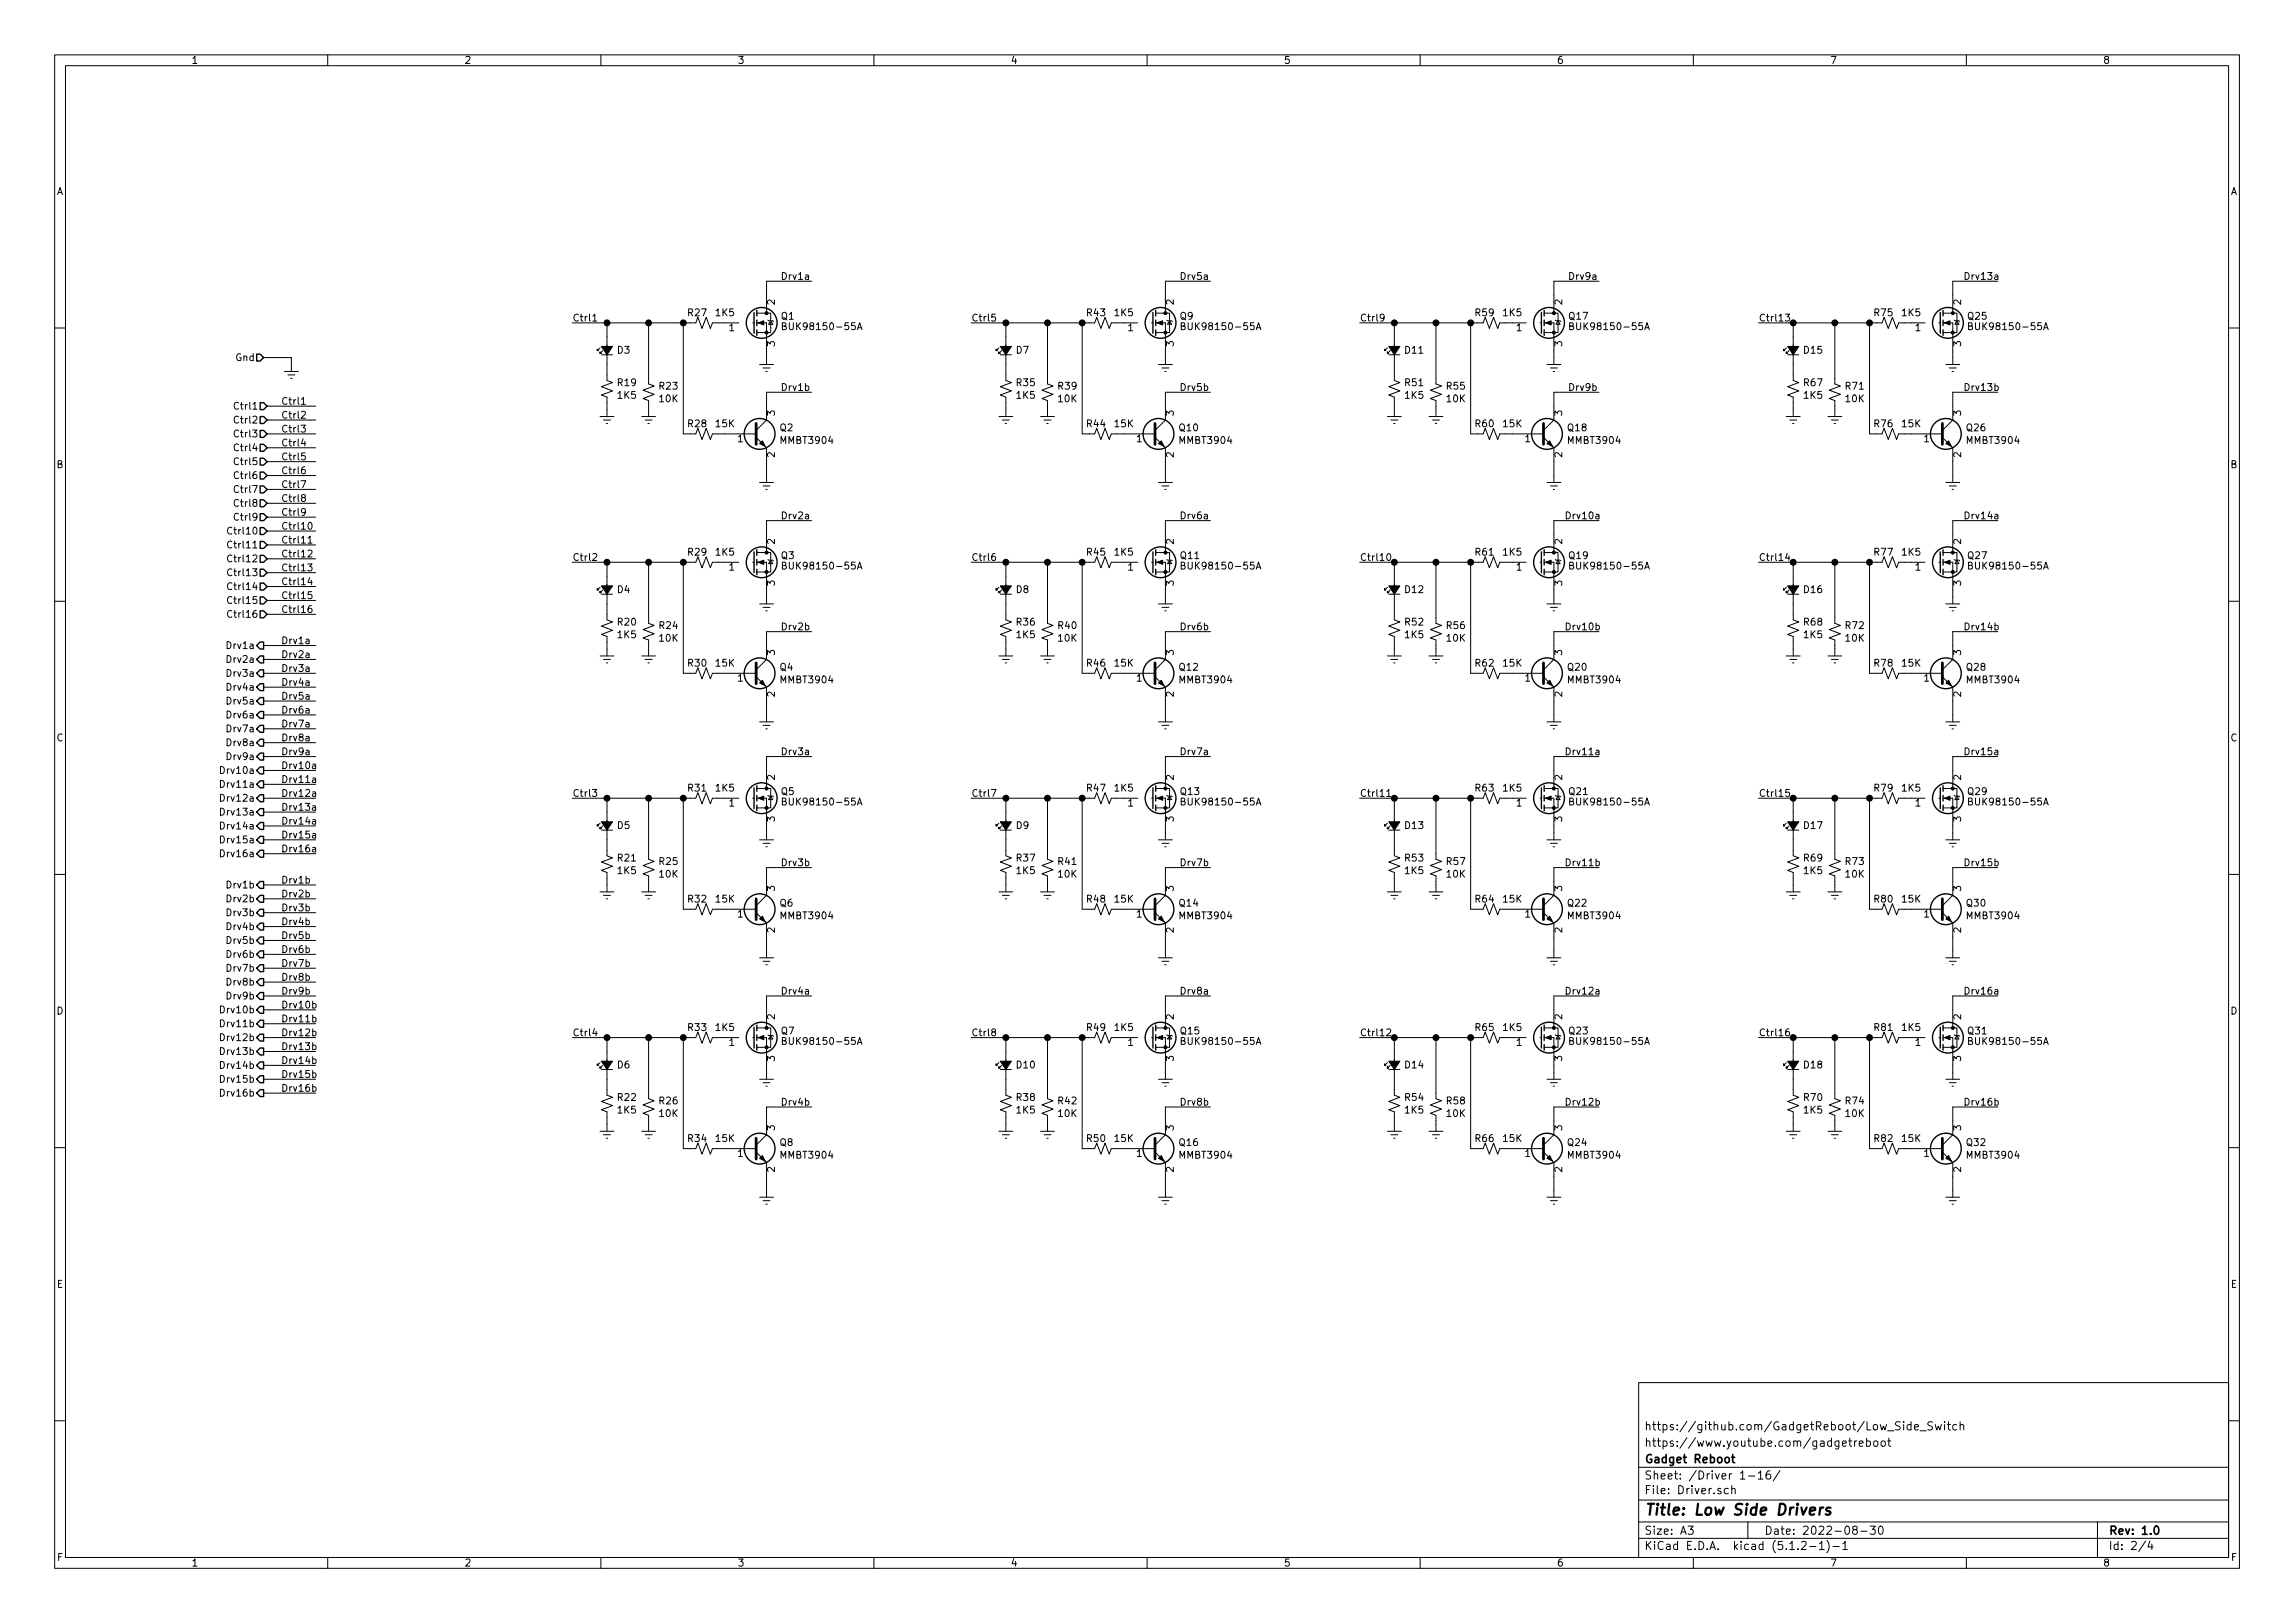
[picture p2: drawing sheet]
<svg xmlns="http://www.w3.org/2000/svg" width="420mm" height="297mm" viewBox="0 0 420 297" stroke-linecap="round" stroke-linejoin="round" font-family="sans-serif">
<defs><g id="words">
<text font-size="2.8" x="301" y="277.3">Title: Low Side Drivers</text>
<g font-size="2.1">
<text x="301" y="261.8">https://github.com/GadgetReboot/Low_Side_Switch</text>
<text x="301" y="267.8">Gadget Reboot</text>
<text x="301" y="264.8">https://www.youtube.com/gadgetreboot</text>
<text x="301" y="273.5">File: Driver.sch</text>
<text x="301" y="270.8">Sheet: /Driver 1-16/</text>
<text x="301" y="280.9">Size: A3</text>
<text x="323" y="280.9">Date: 2022-08-30</text>
<text x="386" y="280.9">Rev: 1.0</text>
<text x="301" y="283.7">KiCad E.D.A. kicad (5.1.2-1)-1</text>
<text x="386" y="283.7">Id: 2/4</text>
</g>
<g font-size="1.8">
<text x="35" y="11.7">1</text>
<text x="85" y="11.7">2</text>
<text x="135" y="11.7">3</text>
<text x="185" y="11.7">4</text>
<text x="235" y="11.7">5</text>
<text x="285" y="11.7">6</text>
<text x="335" y="11.7">7</text>
<text x="385" y="11.7">8</text>
<text x="10.4" y="35.7">A</text>
<text x="408.4" y="35.7">A</text>
<text x="142.9" y="51.2">Drv1a</text>
<text x="215.9" y="51.2">Drv5a</text>
<text x="287" y="51.2">Drv9a</text>
<text x="359.4" y="51.2">Drv13a</text>
<text x="104.8" y="58.8">Ctrl1</text>
<text x="126" y="57.9">R27</text>
<text x="131.1" y="57.9">1K5</text>
<text x="141.9" y="55.8" transform="rotate(-90 141.9 55.8)">2</text>
<text x="143.1" y="58.5">Q1</text>
<text x="177.8" y="58.8">Ctrl5</text>
<text x="199" y="57.9">R43</text>
<text x="204.1" y="57.9">1K5</text>
<text x="214.9" y="55.8" transform="rotate(-90 214.9 55.8)">2</text>
<text x="216.1" y="58.5">Q9</text>
<text x="248.9" y="58.8">Ctrl9</text>
<text x="270.2" y="57.9">R59</text>
<text x="275.2" y="57.9">1K5</text>
<text x="286" y="55.8" transform="rotate(-90 286 55.8)">2</text>
<text x="287.3" y="58.5">Q17</text>
<text x="321.9" y="58.8">Ctrl13</text>
<text x="343.2" y="57.9">R75</text>
<text x="348.3" y="57.9">1K5</text>
<text x="359" y="55.8" transform="rotate(-90 359 55.8)">2</text>
<text x="360.3" y="58.5">Q25</text>
<text x="113.1" y="64.7">D3</text>
<text x="133.5" y="60.6">1</text>
<text x="141.9" y="63.4" transform="rotate(-90 141.9 63.4)">3</text>
<text x="144.2" y="60.4">BUK98150-55A</text>
<text x="186.1" y="64.7">D7</text>
<text x="206.5" y="60.6">1</text>
<text x="214.9" y="63.4" transform="rotate(-90 214.9 63.4)">3</text>
<text x="217.2" y="60.4">BUK98150-55A</text>
<text x="257.3" y="64.7">D11</text>
<text x="277.6" y="60.6">1</text>
<text x="286" y="63.4" transform="rotate(-90 286 63.4)">3</text>
<text x="288.3" y="60.4">BUK98150-55A</text>
<text x="330.3" y="64.7">D15</text>
<text x="350.7" y="60.6">1</text>
<text x="359" y="63.4" transform="rotate(-90 359 63.4)">3</text>
<text x="361.3" y="60.4">BUK98150-55A</text>
<text x="43.2" y="66.1">Gnd</text>
<text x="113.1" y="70.7">R19</text>
<text x="120.8" y="71.3">R23</text>
<text x="142.9" y="71.5">Drv1b</text>
<text x="186.2" y="70.7">R35</text>
<text x="193.8" y="71.3">R39</text>
<text x="215.9" y="71.5">Drv5b</text>
<text x="257.3" y="70.7">R51</text>
<text x="264.9" y="71.3">R55</text>
<text x="287" y="71.5">Drv9b</text>
<text x="330.3" y="70.7">R67</text>
<text x="337.9" y="71.3">R71</text>
<text x="359.4" y="71.5">Drv13b</text>
<text x="43.3" y="77.5">Ctrl2</text>
<text x="43.3" y="75">Ctrl1</text>
<text x="51.4" y="76.6">Ctrl2</text>
<text x="51.4" y="74.1">Ctrl1</text>
<text x="113.1" y="73">1K5</text>
<text x="120.8" y="73.6">10K</text>
<text x="141.9" y="76.1" transform="rotate(-90 141.9 76.1)">3</text>
<text x="186.2" y="73">1K5</text>
<text x="193.8" y="73.6">10K</text>
<text x="214.9" y="76.1" transform="rotate(-90 214.9 76.1)">3</text>
<text x="257.3" y="73">1K5</text>
<text x="264.9" y="73.6">10K</text>
<text x="286" y="76.1" transform="rotate(-90 286 76.1)">3</text>
<text x="330.3" y="73">1K5</text>
<text x="337.9" y="73.6">10K</text>
<text x="359" y="76.1" transform="rotate(-90 359 76.1)">3</text>
<text x="43.3" y="82.6">Ctrl4</text>
<text x="43.3" y="80">Ctrl3</text>
<text x="51.4" y="81.7">Ctrl4</text>
<text x="51.4" y="79.2">Ctrl3</text>
<text x="126" y="78.2">R28</text>
<text x="131.1" y="78.2">15K</text>
<text x="135.1" y="80.9">1</text>
<text x="141.9" y="83.7" transform="rotate(-90 141.9 83.7)">2</text>
<text x="142.8" y="78.9">Q2</text>
<text x="143.1" y="81.2">MMBT3904</text>
<text x="199" y="78.2">R44</text>
<text x="204.1" y="78.2">15K</text>
<text x="208.1" y="80.9">1</text>
<text x="214.9" y="83.7" transform="rotate(-90 214.9 83.7)">2</text>
<text x="216" y="78.9">Q10</text>
<text x="216.1" y="81.2">MMBT3904</text>
<text x="270.2" y="78.2">R60</text>
<text x="275.2" y="78.2">15K</text>
<text x="279.2" y="80.9">1</text>
<text x="286" y="83.7" transform="rotate(-90 286 83.7)">2</text>
<text x="287.1" y="78.9">Q18</text>
<text x="287.2" y="81.2">MMBT3904</text>
<text x="343.2" y="78.2">R76</text>
<text x="348.3" y="78.2">15K</text>
<text x="352.2" y="80.9">1</text>
<text x="359" y="83.7" transform="rotate(-90 359 83.7)">2</text>
<text x="360.1" y="78.9">Q26</text>
<text x="360.2" y="81.2">MMBT3904</text>
<text x="10.4" y="85.7">B</text>
<text x="43.3" y="87.7">Ctrl6</text>
<text x="43.3" y="85.1">Ctrl5</text>
<text x="51.4" y="89.3">Ctrl7</text>
<text x="51.4" y="86.8">Ctrl6</text>
<text x="51.4" y="84.2">Ctrl5</text>
<text x="408.4" y="85.7">B</text>
<text x="43.3" y="95.3">Ctrl9</text>
<text x="43.3" y="92.7">Ctrl8</text>
<text x="43.3" y="90.2">Ctrl7</text>
<text x="51.4" y="94.4">Ctrl9</text>
<text x="51.4" y="91.9">Ctrl8</text>
<text x="142.9" y="95">Drv2a</text>
<text x="215.9" y="95">Drv6a</text>
<text x="286.4" y="95">Drv10a</text>
<text x="359.4" y="95">Drv14a</text>
<text x="42.4" y="100.4">Ctrl11</text>
<text x="42.4" y="97.8">Ctrl10</text>
<text x="51.4" y="99.5">Ctrl11</text>
<text x="51.4" y="96.9">Ctrl10</text>
<text x="126" y="101.7">R29</text>
<text x="131.1" y="101.7">1K5</text>
<text x="141.9" y="99.6" transform="rotate(-90 141.9 99.6)">2</text>
<text x="199" y="101.7">R45</text>
<text x="204.1" y="101.7">1K5</text>
<text x="214.9" y="99.6" transform="rotate(-90 214.9 99.6)">2</text>
<text x="270.2" y="101.7">R61</text>
<text x="275.2" y="101.7">1K5</text>
<text x="286" y="99.6" transform="rotate(-90 286 99.6)">2</text>
<text x="343.2" y="101.7">R77</text>
<text x="348.3" y="101.7">1K5</text>
<text x="359" y="99.6" transform="rotate(-90 359 99.6)">2</text>
<text x="42.4" y="108">Ctrl14</text>
<text x="42.4" y="105.4">Ctrl13</text>
<text x="42.4" y="102.9">Ctrl12</text>
<text x="51.4" y="107.1">Ctrl14</text>
<text x="51.4" y="104.6">Ctrl13</text>
<text x="51.4" y="102">Ctrl12</text>
<text x="104.8" y="102.7">Ctrl2</text>
<text x="133.5" y="104.4">1</text>
<text x="141.9" y="107.2" transform="rotate(-90 141.9 107.2)">3</text>
<text x="143.1" y="102.3">Q3</text>
<text x="144.2" y="104.2">BUK98150-55A</text>
<text x="177.8" y="102.7">Ctrl6</text>
<text x="206.5" y="104.4">1</text>
<text x="214.9" y="107.2" transform="rotate(-90 214.9 107.2)">3</text>
<text x="216.2" y="102.3">Q11</text>
<text x="217.2" y="104.2">BUK98150-55A</text>
<text x="248.9" y="102.7">Ctrl10</text>
<text x="277.6" y="104.4">1</text>
<text x="286" y="107.2" transform="rotate(-90 286 107.2)">3</text>
<text x="287.3" y="102.3">Q19</text>
<text x="288.3" y="104.2">BUK98150-55A</text>
<text x="321.9" y="102.7">Ctrl14</text>
<text x="350.7" y="104.4">1</text>
<text x="359" y="107.2" transform="rotate(-90 359 107.2)">3</text>
<text x="360.3" y="102.3">Q27</text>
<text x="361.3" y="104.2">BUK98150-55A</text>
<text x="42.4" y="113.1">Ctrl16</text>
<text x="42.4" y="110.5">Ctrl15</text>
<text x="51.4" y="112.2">Ctrl16</text>
<text x="51.4" y="109.6">Ctrl15</text>
<text x="113.1" y="108.5">D4</text>
<text x="186.1" y="108.5">D8</text>
<text x="257.3" y="108.5">D12</text>
<text x="330.3" y="108.5">D16</text>
<text x="41.8" y="118.8">Drv1a</text>
<text x="51.4" y="117.9">Drv1a</text>
<text x="113.1" y="114.5">R20</text>
<text x="113.1" y="116.8">1K5</text>
<text x="120.8" y="115.1">R24</text>
<text x="120.8" y="117.4">10K</text>
<text x="141.9" y="119.9" transform="rotate(-90 141.9 119.9)">3</text>
<text x="142.9" y="115.4">Drv2b</text>
<text x="186.2" y="114.5">R36</text>
<text x="186.2" y="116.8">1K5</text>
<text x="193.8" y="115.1">R40</text>
<text x="193.8" y="117.4">10K</text>
<text x="214.9" y="119.9" transform="rotate(-90 214.9 119.9)">3</text>
<text x="215.9" y="115.4">Drv6b</text>
<text x="257.3" y="114.5">R52</text>
<text x="257.3" y="116.8">1K5</text>
<text x="264.9" y="115.1">R56</text>
<text x="264.9" y="117.4">10K</text>
<text x="286" y="119.9" transform="rotate(-90 286 119.9)">3</text>
<text x="286.4" y="115.4">Drv10b</text>
<text x="330.3" y="114.5">R68</text>
<text x="330.3" y="116.8">1K5</text>
<text x="337.9" y="115.1">R72</text>
<text x="337.9" y="117.4">10K</text>
<text x="359" y="119.9" transform="rotate(-90 359 119.9)">3</text>
<text x="359.4" y="115.4">Drv14b</text>
<text x="41.8" y="123.9">Drv3a</text>
<text x="41.8" y="121.3">Drv2a</text>
<text x="51.4" y="125.5">Drv4a</text>
<text x="51.4" y="123">Drv3a</text>
<text x="51.4" y="120.4">Drv2a</text>
<text x="126" y="122">R30</text>
<text x="131.1" y="122">15K</text>
<text x="135.1" y="124.8">1</text>
<text x="142.8" y="122.7">Q4</text>
<text x="143.1" y="125.1">MMBT3904</text>
<text x="199" y="122">R46</text>
<text x="204.1" y="122">15K</text>
<text x="208.1" y="124.8">1</text>
<text x="216" y="122.7">Q12</text>
<text x="216.1" y="125.1">MMBT3904</text>
<text x="270.2" y="122">R62</text>
<text x="275.2" y="122">15K</text>
<text x="279.2" y="124.8">1</text>
<text x="287.1" y="122.7">Q20</text>
<text x="287.2" y="125.1">MMBT3904</text>
<text x="343.2" y="122">R78</text>
<text x="348.3" y="122">15K</text>
<text x="352.2" y="124.8">1</text>
<text x="360.1" y="122.7">Q28</text>
<text x="360.2" y="125.1">MMBT3904</text>
<text x="41.8" y="131.5">Drv6a</text>
<text x="41.8" y="128.9">Drv5a</text>
<text x="41.8" y="126.4">Drv4a</text>
<text x="51.4" y="130.6">Drv6a</text>
<text x="51.4" y="128.1">Drv5a</text>
<text x="141.9" y="127.5" transform="rotate(-90 141.9 127.5)">2</text>
<text x="214.9" y="127.5" transform="rotate(-90 214.9 127.5)">2</text>
<text x="286" y="127.5" transform="rotate(-90 286 127.5)">2</text>
<text x="359" y="127.5" transform="rotate(-90 359 127.5)">2</text>
<text x="10.4" y="135.7">C</text>
<text x="41.8" y="136.6">Drv8a</text>
<text x="41.8" y="134">Drv7a</text>
<text x="51.4" y="135.7">Drv8a</text>
<text x="51.4" y="133.1">Drv7a</text>
<text x="408.4" y="135.7">C</text>
<text x="40.8" y="141.6">Drv10a</text>
<text x="41.8" y="139.1">Drv9a</text>
<text x="51.4" y="143.3">Drv11a</text>
<text x="51.4" y="140.8">Drv10a</text>
<text x="51.4" y="138.2">Drv9a</text>
<text x="141.9" y="142.8" transform="rotate(-90 141.9 142.8)">2</text>
<text x="142.9" y="138.2">Drv3a</text>
<text x="214.9" y="142.8" transform="rotate(-90 214.9 142.8)">2</text>
<text x="215.9" y="138.2">Drv7a</text>
<text x="286" y="142.8" transform="rotate(-90 286 142.8)">2</text>
<text x="286.4" y="138.2">Drv11a</text>
<text x="359" y="142.8" transform="rotate(-90 359 142.8)">2</text>
<text x="359.4" y="138.2">Drv15a</text>
<text x="40.8" y="149.3">Drv13a</text>
<text x="40.8" y="146.7">Drv12a</text>
<text x="40.8" y="144.2">Drv11a</text>
<text x="51.4" y="148.4">Drv13a</text>
<text x="51.4" y="145.8">Drv12a</text>
<text x="104.8" y="145.8">Ctrl3</text>
<text x="126" y="144.9">R31</text>
<text x="131.1" y="144.9">1K5</text>
<text x="133.5" y="147.6">1</text>
<text x="143.1" y="145.5">Q5</text>
<text x="144.2" y="147.4">BUK98150-55A</text>
<text x="177.8" y="145.8">Ctrl7</text>
<text x="199" y="144.9">R47</text>
<text x="204.1" y="144.9">1K5</text>
<text x="206.5" y="147.6">1</text>
<text x="216.2" y="145.5">Q13</text>
<text x="217.2" y="147.4">BUK98150-55A</text>
<text x="248.9" y="145.8">Ctrl11</text>
<text x="270.2" y="144.9">R63</text>
<text x="275.2" y="144.9">1K5</text>
<text x="277.6" y="147.6">1</text>
<text x="287.3" y="145.5">Q21</text>
<text x="288.3" y="147.4">BUK98150-55A</text>
<text x="321.9" y="145.8">Ctrl15</text>
<text x="343.2" y="144.9">R79</text>
<text x="348.3" y="144.9">1K5</text>
<text x="350.7" y="147.6">1</text>
<text x="360.3" y="145.5">Q29</text>
<text x="361.3" y="147.4">BUK98150-55A</text>
<text x="40.8" y="154.3">Drv15a</text>
<text x="40.8" y="151.8">Drv14a</text>
<text x="51.4" y="156">Drv16a</text>
<text x="51.4" y="153.5">Drv15a</text>
<text x="51.4" y="150.9">Drv14a</text>
<text x="113.1" y="151.7">D5</text>
<text x="141.9" y="150.4" transform="rotate(-90 141.9 150.4)">3</text>
<text x="186.1" y="151.7">D9</text>
<text x="214.9" y="150.4" transform="rotate(-90 214.9 150.4)">3</text>
<text x="257.3" y="151.7">D13</text>
<text x="286" y="150.4" transform="rotate(-90 286 150.4)">3</text>
<text x="330.3" y="151.7">D17</text>
<text x="359" y="150.4" transform="rotate(-90 359 150.4)">3</text>
<text x="40.8" y="156.9">Drv16a</text>
<text x="51.4" y="161.7">Drv1b</text>
<text x="113.1" y="157.7">R21</text>
<text x="113.1" y="160">1K5</text>
<text x="120.8" y="158.3">R25</text>
<text x="120.8" y="160.6">10K</text>
<text x="142.9" y="158.5">Drv3b</text>
<text x="186.2" y="157.7">R37</text>
<text x="186.2" y="160">1K5</text>
<text x="193.8" y="158.3">R41</text>
<text x="193.8" y="160.6">10K</text>
<text x="215.9" y="158.5">Drv7b</text>
<text x="257.3" y="157.7">R53</text>
<text x="257.3" y="160">1K5</text>
<text x="264.9" y="158.3">R57</text>
<text x="264.9" y="160.6">10K</text>
<text x="286.4" y="158.5">Drv11b</text>
<text x="330.3" y="157.7">R69</text>
<text x="330.3" y="160">1K5</text>
<text x="337.9" y="158.3">R73</text>
<text x="337.9" y="160.6">10K</text>
<text x="359.4" y="158.5">Drv15b</text>
<text x="41.7" y="167.7">Drv3b</text>
<text x="41.7" y="165.1">Drv2b</text>
<text x="41.7" y="162.6">Drv1b</text>
<text x="51.4" y="166.8">Drv3b</text>
<text x="51.4" y="164.2">Drv2b</text>
<text x="126" y="165.2">R32</text>
<text x="131.1" y="165.2">15K</text>
<text x="135.1" y="167.9">1</text>
<text x="141.9" y="163.1" transform="rotate(-90 141.9 163.1)">3</text>
<text x="142.8" y="165.9">Q6</text>
<text x="199" y="165.2">R48</text>
<text x="204.1" y="165.2">15K</text>
<text x="208.1" y="167.9">1</text>
<text x="214.9" y="163.1" transform="rotate(-90 214.9 163.1)">3</text>
<text x="216" y="165.9">Q14</text>
<text x="270.2" y="165.2">R64</text>
<text x="275.2" y="165.2">15K</text>
<text x="279.2" y="167.9">1</text>
<text x="286" y="163.1" transform="rotate(-90 286 163.1)">3</text>
<text x="287.1" y="165.9">Q22</text>
<text x="343.2" y="165.2">R80</text>
<text x="348.3" y="165.2">15K</text>
<text x="352.2" y="167.9">1</text>
<text x="359" y="163.1" transform="rotate(-90 359 163.1)">3</text>
<text x="360.1" y="165.9">Q30</text>
<text x="41.7" y="172.8">Drv5b</text>
<text x="41.7" y="170.2">Drv4b</text>
<text x="51.4" y="171.9">Drv5b</text>
<text x="51.4" y="169.3">Drv4b</text>
<text x="141.9" y="170.7" transform="rotate(-90 141.9 170.7)">2</text>
<text x="143.1" y="168.2">MMBT3904</text>
<text x="214.9" y="170.7" transform="rotate(-90 214.9 170.7)">2</text>
<text x="216.1" y="168.2">MMBT3904</text>
<text x="286" y="170.7" transform="rotate(-90 286 170.7)">2</text>
<text x="287.2" y="168.2">MMBT3904</text>
<text x="359" y="170.7" transform="rotate(-90 359 170.7)">2</text>
<text x="360.2" y="168.2">MMBT3904</text>
<text x="41.7" y="177.8">Drv7b</text>
<text x="41.7" y="175.3">Drv6b</text>
<text x="51.4" y="179.5">Drv8b</text>
<text x="51.4" y="176.9">Drv7b</text>
<text x="51.4" y="174.4">Drv6b</text>
<text x="10.4" y="185.7">D</text>
<text x="40.7" y="185.5">Drv10b</text>
<text x="41.7" y="182.9">Drv9b</text>
<text x="41.7" y="180.4">Drv8b</text>
<text x="51.4" y="184.6">Drv10b</text>
<text x="51.4" y="182">Drv9b</text>
<text x="142.9" y="182">Drv4a</text>
<text x="215.9" y="182">Drv8a</text>
<text x="286.4" y="182">Drv12a</text>
<text x="359.4" y="182">Drv16a</text>
<text x="408.4" y="185.7">D</text>
<text x="40.7" y="190.5">Drv12b</text>
<text x="40.7" y="188">Drv11b</text>
<text x="51.4" y="189.6">Drv12b</text>
<text x="51.4" y="187.1">Drv11b</text>
<text x="104.8" y="189.6">Ctrl4</text>
<text x="126" y="188.7">R33</text>
<text x="131.1" y="188.7">1K5</text>
<text x="133.5" y="191.4">1</text>
<text x="141.9" y="186.6" transform="rotate(-90 141.9 186.6)">2</text>
<text x="143.1" y="189.3">Q7</text>
<text x="144.2" y="191.2">BUK98150-55A</text>
<text x="177.8" y="189.6">Ctrl8</text>
<text x="199" y="188.7">R49</text>
<text x="204.1" y="188.7">1K5</text>
<text x="206.5" y="191.4">1</text>
<text x="214.9" y="186.6" transform="rotate(-90 214.9 186.6)">2</text>
<text x="216.2" y="189.3">Q15</text>
<text x="217.2" y="191.2">BUK98150-55A</text>
<text x="248.9" y="189.6">Ctrl12</text>
<text x="270.2" y="188.7">R65</text>
<text x="275.2" y="188.7">1K5</text>
<text x="277.6" y="191.4">1</text>
<text x="286" y="186.6" transform="rotate(-90 286 186.6)">2</text>
<text x="287.3" y="189.3">Q23</text>
<text x="288.3" y="191.2">BUK98150-55A</text>
<text x="321.9" y="189.6">Ctrl16</text>
<text x="343.2" y="188.7">R81</text>
<text x="348.3" y="188.7">1K5</text>
<text x="350.7" y="191.4">1</text>
<text x="359" y="186.6" transform="rotate(-90 359 186.6)">2</text>
<text x="360.3" y="189.3">Q31</text>
<text x="361.3" y="191.2">BUK98150-55A</text>
<text x="40.7" y="195.6">Drv14b</text>
<text x="40.7" y="193.1">Drv13b</text>
<text x="51.4" y="197.3">Drv15b</text>
<text x="51.4" y="194.7">Drv14b</text>
<text x="51.4" y="192.2">Drv13b</text>
<text x="113.1" y="195.5">D6</text>
<text x="141.9" y="194.2" transform="rotate(-90 141.9 194.2)">3</text>
<text x="186.2" y="195.5">D10</text>
<text x="214.9" y="194.2" transform="rotate(-90 214.9 194.2)">3</text>
<text x="257.3" y="195.5">D14</text>
<text x="286" y="194.2" transform="rotate(-90 286 194.2)">3</text>
<text x="330.3" y="195.5">D18</text>
<text x="359" y="194.2" transform="rotate(-90 359 194.2)">3</text>
<text x="40.7" y="200.7">Drv16b</text>
<text x="40.7" y="198.2">Drv15b</text>
<text x="51.4" y="199.8">Drv16b</text>
<text x="113.1" y="201.5">R22</text>
<text x="113.1" y="203.8">1K5</text>
<text x="120.8" y="202.1">R26</text>
<text x="142.9" y="202.3">Drv4b</text>
<text x="186.2" y="201.5">R38</text>
<text x="186.2" y="203.8">1K5</text>
<text x="193.8" y="202.1">R42</text>
<text x="215.9" y="202.3">Drv8b</text>
<text x="257.3" y="201.5">R54</text>
<text x="257.3" y="203.8">1K5</text>
<text x="264.9" y="202.1">R58</text>
<text x="286.4" y="202.3">Drv12b</text>
<text x="330.3" y="201.5">R70</text>
<text x="330.3" y="203.8">1K5</text>
<text x="337.9" y="202.1">R74</text>
<text x="359.4" y="202.3">Drv16b</text>
<text x="120.8" y="204.4">10K</text>
<text x="126" y="209">R34</text>
<text x="131.1" y="209">15K</text>
<text x="141.9" y="206.9" transform="rotate(-90 141.9 206.9)">3</text>
<text x="142.8" y="209.7">Q8</text>
<text x="193.8" y="204.4">10K</text>
<text x="199" y="209">R50</text>
<text x="204.1" y="209">15K</text>
<text x="214.9" y="206.9" transform="rotate(-90 214.9 206.9)">3</text>
<text x="216" y="209.7">Q16</text>
<text x="264.9" y="204.4">10K</text>
<text x="270.2" y="209">R66</text>
<text x="275.2" y="209">15K</text>
<text x="286" y="206.9" transform="rotate(-90 286 206.9)">3</text>
<text x="287.1" y="209.7">Q24</text>
<text x="337.9" y="204.4">10K</text>
<text x="343.2" y="209">R82</text>
<text x="348.3" y="209">15K</text>
<text x="359" y="206.9" transform="rotate(-90 359 206.9)">3</text>
<text x="360.1" y="209.7">Q32</text>
<text x="135.1" y="211.7">1</text>
<text x="141.9" y="214.5" transform="rotate(-90 141.9 214.5)">2</text>
<text x="143.1" y="212.1">MMBT3904</text>
<text x="208.1" y="211.7">1</text>
<text x="214.9" y="214.5" transform="rotate(-90 214.9 214.5)">2</text>
<text x="216.1" y="212.1">MMBT3904</text>
<text x="279.2" y="211.7">1</text>
<text x="286" y="214.5" transform="rotate(-90 286 214.5)">2</text>
<text x="287.2" y="212.1">MMBT3904</text>
<text x="352.2" y="211.7">1</text>
<text x="359" y="214.5" transform="rotate(-90 359 214.5)">2</text>
<text x="360.2" y="212.1">MMBT3904</text>
<text x="10.4" y="235.7">E</text>
<text x="408.4" y="235.7">E</text>
<text x="10.5" y="285.7">F</text>
<text x="35" y="286.7">1</text>
<text x="85" y="286.7">2</text>
<text x="135" y="286.7">3</text>
<text x="185" y="286.7">4</text>
<text x="235" y="286.7">5</text>
<text x="285" y="286.7">6</text>
<text x="335" y="286.7">7</text>
<text x="385" y="286.7">8</text>
<text x="408.5" y="285.7">F</text>
</g>
</g></defs>
<g fill="none" stroke="#000" stroke-width=".18">
<path d="M10 10h400v277h-400zM12 12h396v273.1h-396zM60 10v2M110 10v2M160 10v2M210 10v2M260 10v2M310 10v2M360 10v2M104.8 59.1h22.6l.4-1 .7 2 .8-2 .7 2 .4-1h4.9M108.5 57.8l.4-.3v1.3M108.5 58.8h.7"/>
<path d="M111.1 59.1v10.5l1 .4-2 .8 2 .7-2 .8 1 .4v3.5M118.7 59.1v11.2l1.1 .3-2.1 .8 2.1 .8-2.1 .7 1 .4v2.9M125.1 59.1v20.3h2.3l.4-1 .7 2 .8-2 .7 2 .4-1h8M137.8 59.1h.2M138.6 59.1h1.7v7.6M138.6 57.3h1.7M140.3 57.3h.8v3.6h-2.5M140.6 58.6l.1 .1h.8l.1 .1M141.1 58.7l.4 .6h-.8zM143.2 59.7l.6-.1v-.4l-.6-.1v1.2h.5l.3-.2v-.2l-.3-.2M148.6 51.5h-8.3v5.8M157.1 60h.6"/>
<path d="M177.8 59.1h22.6l.4-1 .7 2 .8-2 .8 2 .4-1h4.8M182.2 57.5h-.6v.6l.1-.1 .5 .1v.5l-.2 .2-.4-.2M184.1 59.1v10.5l1.1 .4-2.1 .8 2.1 .7-2.1 .8 1 .4v3.5M191.8 59.1v11.2l1 .3-2 .8 2 .8-2 .7 1 .4v2.9M198.1 59.1v20.3h2.3l.4-1 .7 2 .8-2 .8 2 .4-1h8M210.8 59.1h.3M211.6 59.1h1.8v7.6M211.6 57.3h1.8M213.4 57.3h.7v3.6h-2.5M213.6 58.6l.1 .1h.8l.1 .1M214.1 58.7l.4 .6h-.8zM216.3 59.7l.5-.1 .1-.4-.6-.1v1.2h.4l.3-.2v-.2l-.3-.2"/>
<path d="M221.6 51.5h-8.2v5.8M230.1 60h.6M248.9 59.1h22.6l.4-1 .8 2 .7-2 .8 2 .4-1h4.8M253.4 58.1l-.2 .2-.4-.1-.1-.1v-.5l.5-.1 .2 .2-.1 .8-.1 .2-.4 .1M255.3 59.1v10.5l1 .4-2 .8 2 .7-2 .8 1 .4v3.5M262.9 59.1v11.2l1 .3-2 .8 2 .8-2 .7 1 .4v2.9M269.2 59.1v20.3h2.3l.4-1 .8 2 .7-2 .8 2 .4-1h8M281.9 59.1h.3M282.7 59.1h1.8v7.6M282.7 57.3h1.8M284.5 57.3h.7v3.6h-2.5M284.7 58.6l.2 .1h.7l.1 .1"/>
<path d="M285.2 58.7l.4 .6h-.7zM287.4 59.7l.5-.1 .1-.4-.6-.1v1.2h.5l.2-.2v-.2l-.3-.2M292.7 51.5h-8.2v5.8M301.2 60h.6M321.9 59.1h22.7l.3-1 .8 2 .8-2 .7 2 .4-1h4.8M326.8 57.5h.8l-.4 .5 .4 .1v.5l-.2 .2-.6-.2M328.3 59.1v10.5l1 .4-2 .8 2 .7-2 .8 1 .4v3.5M335.9 59.1v11.2l1 .3-2 .8 2 .8-2 .7 1 .4v2.9M342.3 59.1v20.3h2.3l.3-1 .8 2 .8-2 .7 2 .4-1h8M355 59.1h.2M355.7 59.1h1.8v7.6M355.7 57.3h1.8"/>
<path d="M357.5 57.3h.8v3.6h-2.6M357.8 58.6l.1 .1h.7l.2 .1M358.3 58.7l.3 .6h-.7zM360.4 59.7l.6-.1v-.4l-.6-.1v1.2h.5l.2-.2v-.2l-.3-.2M365.2 50.4h.5l.1 .7M365.8 50.6l-.5 .1-.1 .1 .1 .3h.5M365.8 51.5h-8.3v5.8M374.2 60h.7M10 60h2M48.3 65.4h5v2.6M48.9 79.4h8.9M48.9 76.9h8.9"/>
<path d="M48.9 74.3h8.9M52.1 68h2.5M52.7 68.6h1.3M53.2 69.3h.3M55.1 77.8h.8l-.4 .5 .4 .1-.1 .6-.5 .1-.2-.1M55.2 75.4l.5-.1 .2 .3v.2l-.8 .7h.8M55.2 73.1l.3-.4v1.3M55.2 74h.7M109.9 63.7l-.6 .5v-.3v.3h.3M109.9 76.2h2.5M110.1 64.9h2M110.4 64.2l-.5 .5v-.3v.3h.2"/>
<path d="M110.5 76.9h1.3M111 77.5h.3M117.5 76.2h2.5M118.1 76.9h1.3M118.6 77.5h.3M139.1 66.7h2.5M139.7 67.3h1.3M140.2 68h.3M148.6 71.8h-8.3v5.1l-1.9 1.9M157 60.3l.4-1.2 .4 1.2M182.9 63.7l-.5 .5v-.3v.3h.2M182.9 76.2h2.5"/>
<path d="M183.1 64.9h2.1M183.4 64.2l-.5 .5v-.3v.3h.2M183.5 76.9h1.3M184 77.5h.3M190.5 76.2h2.5M191.1 76.9h1.3M191.6 77.5h.3M212.1 66.7h2.5M212.7 67.3h1.3M213.2 68h.3M221.6 71.8h-8.2v5.1l-1.9 1.9M230 60.3l.4-1.2 .4 1.2"/>
<path d="M254 63.7l-.5 .5v-.3v.3h.2M254 76.2h2.5M254.3 64.9h2M254.5 64.2l-.5 .5v-.3v.3h.3M254.6 76.9h1.3M255.1 77.5h.3M261.6 76.2h2.6M262.3 76.9h1.2M262.8 77.5h.2M283.2 66.7h2.5M283.8 67.3h1.3M284.4 68h.2"/>
<path d="M292.7 71.8h-8.2v5.1l-1.9 1.9M301.1 60.3l.4-1.2 .5 1.2M327 63.7l-.5 .5v-.3v.3h.3M327 76.2h2.6M327.3 64.9h2M327.5 64.2l-.5 .5v-.3v.3h.3M327.7 76.9h1.2M328.2 77.5h.2M334.6 76.2h2.6M335.3 76.9h1.2M335.8 77.5h.2M356.2 66.7h2.6"/>
<path d="M356.9 67.3h1.2M357.4 68h.2M365.2 70.7l.4-.1 .2 .3-.1 .5h-.5M365.8 71.8h-8.3v5.1l-1.9 1.9M374.1 60.3l.4-1.2 .5 1.2M408 60h2M42.4 99.1a.6 .6 0 0 0-.8 .5 .6 .6 0 0 0 .6 .7l.2-.1M42.4 96.6a.6 .6 0 0 0-.8 .4 .6 .6 0 0 0 .6 .8l.2-.2M48.9 89.6h8.9M48.9 99.7h8.9M48.9 97.2h8.9M48.9 94.7h8.9"/>
<path d="M48.9 82h8.9M48.9 84.5h8.9M48.9 87h8.9M48.9 92.1h8.9M55.1 88h.9l-.6 1.2M55.4 91.1l-.2-.2v-.3l.2-.1 .4 .1 .1 .3-.6 .2-.1 .2v.3l.2 .2 .4-.1 .1-.1v-.4l-.2-.1M55.5 80.3l-.3 .9h.8M55.8 85.4l-.4 .1a.87 .87 0 0 0 0 1.2l.5-.1v-.6l-.5-.1-.2 .3M55.8 80.8v.8M55.9 82.9h-.7v.6l.2-.1 .4 .1 .1 .5-.2 .2-.5-.2M55.9 93.6l-.2 .2h-.4l-.1-.2v-.4l.5-.1 .2 .2v.7l-.2 .3h-.4M56.4 98.5l.4-.4v1.3"/>
<path d="M56.4 99.4h.7M56.5 95.7l.2-.1a.67 .67 0 0 1 .4 .6 .67 .67 0 0 1-.4 .7l-.3-.5zM138.4 80l1.9 2v6.3M139.1 88.3h2.5M139.7 88.9h1.3M140.2 89.6h.3M148.6 95.3h-8.3v5.8M211.5 80l1.9 2v6.3M212.1 88.3h2.5M212.7 88.9h1.3M213.2 89.6h.3M221.6 95.3h-8.2v5.8"/>
<path d="M282.6 80l1.9 2v6.3M283.2 88.3h2.5M283.8 88.9h1.3M284.4 89.6h.2M292.2 94.2h.5v.8M292.7 94.4l-.4 .1-.2 .2 .2 .3 .4-.1M292.7 95.3h-8.2v5.8M355.6 80l1.9 2v6.3M356.2 88.3h2.6M356.9 88.9h1.2M357.4 89.6h.2M365.2 94.2h.5l.1 .8"/>
<path d="M365.8 94.4l-.5 .1-.1 .2 .1 .3 .5-.1M365.8 95.3h-8.3v5.8M10 110h2M42.4 111.8a.6 .6 0 0 0-.8 .5 .6 .6 0 0 0 .6 .7l.2-.1M42.4 109.3a.6 .6 0 0 0-.8 .4 .6 .6 0 0 0 .6 .8l.2-.2M42.4 106.8a.6 .6 0 0 0-.8 .4 .6 .6 0 0 0 .6 .7l.2-.1M42.4 104.2a.6 .6 0 0 0-.8 .5 .6 .6 0 0 0 .6 .7l.2-.2M42.4 101.7a.6 .6 0 0 0-.8 .4 .6 .6 0 0 0 .6 .7l.2-.1M48.3 118.1h9.5M48.9 112.4h8.9M48.9 109.9h8.9M48.9 107.4h8.9"/>
<path d="M48.9 104.8h8.9M48.9 102.3h8.9M56.3 103.2h.8l-.4 .5 .4 .1v.6l-.2 .1-.6-.1M56.4 100.8l.5-.1 .2 .3v.2l-.8 .7h.8M56.7 105.7l-.3 .9h.8M57 110.8h-.2a.79 .79 0 0 0-.2 1.3l.5-.1v-.6l-.5-.1-.2 .3M57 106.2v.8M57.1 108.3h-.6l-.1 .6 .2-.1 .5 .1v.5l-.2 .2-.5-.2M104.8 102.9h22.6l.4-1 .7 2 .8-2 .7 2 .4-1h4.9M108.5 101.4l.5-.1 .2 .4v.2l-.7 .7h.7M109.9 107.5l-.6 .5v-.3v.3h.3M110.1 108.7h2"/>
<path d="M110.4 108l-.5 .5v-.3v.3h.2M111.1 102.9v10.5l1 .4-2 .8 2 .8-2 .7 1 .4v3.6M118.7 102.9v11.2l1.1 .4-2.1 .7 2.1 .8-2.1 .7 1 .4v3M125.1 102.9v20.3h2.3l.4-1 .7 2 .8-2 .7 2 .4-1h8M137.8 102.9h.2M138.6 102.9h1.7v7.6M138.6 101.1h1.7M139.1 110.5h2.5M139.7 111.2h1.3M140.2 111.8h.3M140.3 101.1h.8v3.6h-2.5M140.6 102.4l.1 .1h.8l.1 .2"/>
<path d="M141.1 102.5l.4 .7h-.8zM143.2 103.5l.6-.1v-.4l-.6-.1v1.3h.5l.3-.3v-.2l-.3-.2M148.6 115.6h-8.3v5.1l-1.9 1.9M157 104.2l.4-1.3 .4 1.3M157.1 103.8h.6M177.8 102.9h22.6l.4-1 .7 2 .8-2 .8 2 .4-1h4.8M182.2 101.3l-.4 .1a.87 .87 0 0 0 0 1.2l.4-.2v-.5l-.4-.1-.2 .2M182.9 107.5l-.5 .5v-.3v.3h.2M183.1 108.7h2.1M183.4 108l-.5 .5v-.3v.3h.2M184.1 102.9v10.5l1.1 .4-2.1 .8 2.1 .8-2.1 .7 1 .4v3.6M191.8 102.9v11.2l1 .4-2 .7 2 .8-2 .7 1 .4v3"/>
<path d="M198.1 102.9v20.3h2.3l.4-1 .7 2 .8-2 .8 2 .4-1h8M210.8 102.9h.3M211.6 102.9h1.8v7.6M211.6 101.1h1.8M212.1 110.5h2.5M212.7 111.2h1.3M213.2 111.8h.3M213.4 101.1h.7v3.6h-2.5M213.6 102.4l.1 .1h.8l.1 .2M214.1 102.5l.4 .7h-.8zM216.3 103.5l.5-.1 .1-.4-.6-.1v1.3h.4l.3-.3v-.2l-.3-.2M221.6 115.6h-8.2v5.1l-1.9 1.9"/>
<path d="M230 104.2l.4-1.3 .4 1.3M230.1 103.8h.6M248.9 102.9h22.6l.4-1 .8 2 .7-2 .8 2 .4-1h4.8M254 107.5l-.5 .5v-.3v.3h.2M254 101.4l.2-.1a.67 .67 0 0 1 .4 .6 .67 .67 0 0 1-.4 .7l-.3-.5zM254.3 108.7h2M254.5 108l-.5 .5v-.3v.3h.3M255.3 102.9v10.5l1 .4-2 .8 2 .8-2 .7 1 .4v3.6M262.9 102.9v11.2l1 .4-2 .7 2 .8-2 .7 1 .4v3M269.2 102.9v20.3h2.3l.4-1 .8 2 .7-2 .8 2 .4-1h8M281.9 102.9h.3M282.7 102.9h1.8v7.6"/>
<path d="M282.7 101.1h1.8M283.2 110.5h2.5M283.8 111.2h1.3M284.4 111.8h.2M284.5 101.1h.7v3.6h-2.5M284.7 102.4l.2 .1h.7l.1 .2M285.2 102.5l.4 .7h-.7zM287.4 103.5l.5-.1 .1-.4-.6-.1v1.3h.5l.2-.3v-.2l-.3-.2M292.2 114.5l.4-.1 .2 .3-.1 .5h-.5M292.7 115.6h-8.2v5.1l-1.9 1.9M301.1 104.2l.4-1.3 .5 1.3M301.2 103.8h.6"/>
<path d="M321.9 102.9h22.7l.3-1 .8 2 .8-2 .7 2 .4-1h4.8M327 107.5l-.5 .5v-.3v.3h.3M327.2 101.3l-.3 .8h.8M327.3 108.7h2M327.5 101.7v.9M327.5 108l-.5 .5v-.3v.3h.3M328.3 102.9v10.5l1 .4-2 .8 2 .8-2 .7 1 .4v3.6M335.9 102.9v11.2l1 .4-2 .7 2 .8-2 .7 1 .4v3M342.3 102.9v20.3h2.3l.3-1 .8 2 .8-2 .7 2 .4-1h8M355 102.9h.2M355.7 102.9h1.8v7.6M355.7 101.1h1.8"/>
<path d="M356.2 110.5h2.6M356.9 111.2h1.2M357.4 111.8h.2M357.5 101.1h.8v3.6h-2.6M357.8 102.4l.1 .1h.7l.2 .2M358.3 102.5l.3 .7h-.7zM360.4 103.5l.6-.1v-.4l-.6-.1v1.3h.5l.2-.3v-.2l-.3-.2M365.2 114.5l.4-.1 .2 .3-.1 .5h-.5M365.8 115.6h-8.3v5.1l-1.9 1.9M374.1 104.2l.4-1.3 .5 1.3M374.2 103.8h.7M408 110h2"/>
<path d="M48.3 138.5h9.5M48.3 133.4h9.5M48.3 123.2h9.5M48.3 135.9h9.5M48.3 130.8h9.5M48.3 128.3h9.5M48.3 125.8h9.5M48.3 120.7h9.5M57.3 139.9h.4l.1 .8M109.9 120.1h2.5M110.5 120.7h1.3M111 121.3h.3"/>
<path d="M117.5 120.1h2.5M118.1 120.7h1.3M118.6 121.3h.3M138.4 123.9l1.9 1.9v6.3M139.1 132.1h2.5M139.7 132.8h1.3M140.2 133.4h.3M148.6 138.5h-8.3v5.8M182.9 120.1h2.5M183.5 120.7h1.3M184 121.3h.3M190.5 120.1h2.5"/>
<path d="M191.1 120.7h1.3M191.6 121.3h.3M211.5 123.9l1.9 1.9v6.3M212.1 132.1h2.5M212.7 132.8h1.3M213.2 133.4h.3M221.6 138.5h-8.2v5.8M254 120.1h2.5M254.6 120.7h1.3M255.1 121.3h.3M261.6 120.1h2.6M262.3 120.7h1.2"/>
<path d="M262.8 121.3h.2M282.6 123.9l1.9 1.9v6.3M283.2 132.1h2.5M283.8 132.8h1.3M284.4 133.4h.2M292.2 137.3h.5v.8M292.7 137.6l-.4 .1-.2 .1 .2 .3h.4M292.7 138.5h-8.2v5.8M327 120.1h2.6M327.7 120.7h1.2M328.2 121.3h.2M334.6 120.1h2.6"/>
<path d="M335.3 120.7h1.2M335.8 121.3h.2M355.6 123.9l1.9 1.9v6.3M356.2 132.1h2.6M356.9 132.8h1.2M357.4 133.4h.2M365.2 137.3h.5l.1 .8M365.8 137.6l-.5 .1-.1 .1 .1 .3h.5M365.8 138.5h-8.3v5.8M40.4 155.5a.64 .64 0 0 1 .7 .7 .64 .64 0 0 1-.7 .6zM40.4 153a.64 .64 0 0 1 .7 .6 .64 .64 0 0 1-.7 .7zM40.4 150.5a.64 .64 0 0 1 .7 .6 .64 .64 0 0 1-.7 .6z"/>
<path d="M40.4 147.9a.64 .64 0 0 1 .7 .7 .64 .64 0 0 1-.7 .6zM40.4 145.4a.64 .64 0 0 1 .7 .6 .64 .64 0 0 1-.7 .6zM40.4 142.8a.64 .64 0 0 1 .7 .7 .64 .64 0 0 1-.7 .6zM40.4 140.3a.64 .64 0 0 1 .7 .6 .64 .64 0 0 1-.7 .7zM48.3 153.7h9.5M48.3 146.1h9.5M48.3 156.2h9.5M48.3 151.2h9.5M48.3 148.6h9.5M48.3 143.5h9.5M48.3 141h9.5M57.3 155.1h.4l.1 .8"/>
<path d="M57.3 152.6h.4l.1 .8M57.3 150h.4l.1 .8M57.3 147.5h.4l.1 .8M57.3 145h.4l.1 .8M57.3 142.4h.4l.1 .8M57.8 155.4h-.4l-.2 .2 .2 .3h.4M57.8 152.8l-.4 .1-.2 .2 .2 .3 .4-.1M57.8 150.3l-.4 .1-.2 .1 .2 .3h.4M57.8 147.8h-.4l-.2 .2 .2 .3 .4-.1M57.8 145.2l-.4 .1-.2 .2 .2 .3 .4-.1M57.8 142.7h-.4l-.2 .2 .2 .3h.4M57.8 140.1l-.4 .1-.2 .2 .2 .3 .4-.1"/>
<path d="M104.8 146.1h22.6l.4-1 .7 2 .8-2 .7 2 .4-1h4.9M108.5 144.5h.7l-.4 .5 .4 .1-.1 .6-.4 .1-.2-.2M109.9 150.7l-.6 .5v-.3v.3h.3M110.1 151.9h2M110.4 151.2l-.5 .5v-.3v.3h.2M111.1 146.1v10.5l1 .4-2 .8 2 .7-2 .8 1 .4v3.5M118.7 146.1v11.2l1.1 .3-2.1 .8 2.1 .8-2.1 .7 1 .4v2.9M125.1 146.1v20.3h2.3l.4-1 .7 2 .8-2 .7 2 .4-1h8M137.8 146.1h.2M138.6 146.1h1.7v7.6M138.6 144.3h1.7M139.1 153.7h2.5"/>
<path d="M139.7 154.3h1.3M140.2 155h.3M140.3 144.3h.8v3.6h-2.5M140.6 145.6l.1 .1h.8l.1 .1M141.1 145.7l.4 .6h-.8zM143.2 146.7l.6-.1v-.4l-.6-.1v1.2h.5l.3-.2v-.2l-.3-.2M148.6 158.8h-8.3v5.1l-1.9 1.9M157 147.3l.4-1.2 .4 1.2M157.1 147h.6M177.8 146.1h22.6l.4-1 .7 2 .8-2 .8 2 .4-1h4.8M181.5 144.5h.8l-.5 1.3M182.9 150.7l-.5 .5v-.3v.3h.2"/>
<path d="M183.1 151.9h2.1M183.4 151.2l-.5 .5v-.3v.3h.2M184.1 146.1v10.5l1.1 .4-2.1 .8 2.1 .7-2.1 .8 1 .4v3.5M191.8 146.1v11.2l1 .3-2 .8 2 .8-2 .7 1 .4v2.9M198.1 146.1v20.3h2.3l.4-1 .7 2 .8-2 .8 2 .4-1h8M210.8 146.1h.3M211.6 146.1h1.8v7.6M211.6 144.3h1.8M212.1 153.7h2.5M212.7 154.3h1.3M213.2 155h.3M213.4 144.3h.7v3.6h-2.5"/>
<path d="M213.6 145.6l.1 .1h.8l.1 .1M214.1 145.7l.4 .6h-.8zM216.3 146.7l.5-.1 .1-.4-.6-.1v1.2h.4l.3-.2v-.2l-.3-.2M221.6 158.8h-8.2v5.1l-1.9 1.9M230 147.3l.4-1.2 .4 1.2M230.1 147h.6M248.9 146.1h22.6l.4-1 .8 2 .7-2 .8 2 .4-1h4.8M253.9 144.8l.4-.3v1.3M253.9 145.8h.7M254 150.7l-.5 .5v-.3v.3h.2M254.3 151.9h2M254.5 151.2l-.5 .5v-.3v.3h.3"/>
<path d="M255.3 146.1v10.5l1 .4-2 .8 2 .7-2 .8 1 .4v3.5M262.9 146.1v11.2l1 .3-2 .8 2 .8-2 .7 1 .4v2.9M269.2 146.1v20.3h2.3l.4-1 .8 2 .7-2 .8 2 .4-1h8M281.9 146.1h.3M282.7 146.1h1.8v7.6M282.7 144.3h1.8M283.2 153.7h2.5M283.8 154.3h1.3M284.4 155h.2M284.5 144.3h.7v3.6h-2.5M284.7 145.6l.2 .1h.7l.1 .1M285.2 145.7l.4 .6h-.7z"/>
<path d="M287.4 146.7l.5-.1 .1-.4-.6-.1v1.2h.5l.2-.2v-.2l-.3-.2M292.2 157.7l.4-.1 .2 .2-.1 .6h-.5M292.7 158.8h-8.2v5.1l-1.9 1.9M301.1 147.3l.4-1.2 .5 1.2M301.2 147h.6M321.9 146.1h22.7l.3-1 .8 2 .8-2 .7 2 .4-1h4.8M327 150.7l-.5 .5v-.3v.3h.3M327.3 151.9h2M327.5 151.2l-.5 .5v-.3v.3h.3M327.6 144.5h-.6l-.1 .6 .2-.1 .5 .1v.5l-.2 .2-.5-.2M328.3 146.1v10.5l1 .4-2 .8 2 .7-2 .8 1 .4v3.5M335.9 146.1v11.2l1 .3-2 .8 2 .8-2 .7 1 .4v2.9"/>
<path d="M342.3 146.1v20.3h2.3l.3-1 .8 2 .8-2 .7 2 .4-1h8M355 146.1h.2M355.7 146.1h1.8v7.6M355.7 144.3h1.8M356.2 153.7h2.6M356.9 154.3h1.2M357.4 155h.2M357.5 144.3h.8v3.6h-2.6M357.8 145.6l.1 .1h.7l.2 .1M358.3 145.7l.3 .6h-.7zM360.4 146.7l.6-.1v-.4l-.6-.1v1.2h.5l.2-.2v-.2l-.3-.2M365.2 157.7l.4-.1 .2 .2-.1 .6h-.5"/>
<path d="M365.8 158.8h-8.3v5.1l-1.9 1.9M374.1 147.3l.4-1.2 .5 1.2M374.2 147h.7M10 160h2M48.3 179.7h9.5M48.3 177.2h9.5M48.3 174.7h9.5M48.3 172.1h9.5M48.3 169.6h9.5M48.3 167h9.5M48.3 164.5h9.5M48.3 162h9.5"/>
<path d="M109.9 163.2h2.5M110.5 163.9h1.3M111 164.5h.3M117.5 163.2h2.5M118.1 163.9h1.3M118.6 164.5h.3M138.4 167l1.9 1.9v6.4M139.1 175.3h2.5M139.7 175.9h1.3M140.2 176.6h.3M182.9 163.2h2.5M183.5 163.9h1.3"/>
<path d="M184 164.5h.3M190.5 163.2h2.5M191.1 163.9h1.3M191.6 164.5h.3M211.5 167l1.9 1.9v6.4M212.1 175.3h2.5M212.7 175.9h1.3M213.2 176.6h.3M254 163.2h2.5M254.6 163.9h1.3M255.1 164.5h.3M261.6 163.2h2.6"/>
<path d="M262.3 163.9h1.2M262.8 164.5h.2M282.6 167l1.9 1.9v6.4M283.2 175.3h2.5M283.8 175.9h1.3M284.4 176.6h.2M327 163.2h2.6M327.7 163.9h1.2M328.2 164.5h.2M334.6 163.2h2.6M335.3 163.9h1.2M335.8 164.5h.2"/>
<path d="M355.6 167l1.9 1.9v6.4M356.2 175.3h2.6M356.9 175.9h1.2M357.4 176.6h.2M408 160h2M48.3 182.3h9.5M48.3 197.5h9.5M48.3 189.9h9.5M48.3 195h9.5M48.3 192.4h9.5M48.3 187.4h9.5M48.3 184.8h9.5"/>
<path d="M57.3 198.9h.3l.3 .2-.2 .6h-.4M57.3 196.4h.3l.3 .2-.2 .5h-.4M57.3 193.9l.3-.1 .3 .2-.2 .6h-.4M57.3 191.3h.3l.3 .2-.2 .6h-.4M57.3 188.8l.3-.1 .3 .3-.2 .5h-.4M57.3 186.2h.3l.3 .2-.2 .6h-.4M57.3 183.7h.3l.3 .2-.2 .5h-.4M104.8 189.9h22.6l.4-1 .7 2 .8-2 .7 2 .4-1h4.9M108.8 188.3l-.3 .8h.8M109.1 188.7v.9M109.9 194.5l-.6 .5v-.3v.3h.3M110.1 195.7h2"/>
<path d="M110.4 195l-.5 .5v-.3v.3h.2M111.1 189.9v10.5l1 .4-2 .8 2 .7-2 .8 1 .4v3.5M118.7 189.9v11.2l1.1 .4-2.1 .7 2.1 .8-2.1 .7 1 .4v2.9M125.1 189.9v20.3h2.3l.4-1 .7 2 .8-2 .7 2 .4-1h8M137.8 189.9h.2M138.6 189.9h1.7v7.6M138.6 188.1h1.7M139.1 197.5h2.5M139.7 198.2h1.3M140.2 198.8h.3M140.3 188.1h.8v3.6h-2.5M140.6 189.4l.1 .1h.8l.1 .1"/>
<path d="M141.1 189.5l.4 .7h-.8zM143.2 190.5l.6-.1v-.4l-.6-.1v1.2h.5l.3-.2v-.2l-.3-.2M148.6 182.3h-8.3v5.8M157 191.1l.4-1.2 .4 1.2M157.1 190.8h.6M177.8 189.9h22.6l.4-1 .7 2 .8-2 .8 2 .4-1h4.8M181.8 188.9l-.2-.2v-.3l.2-.1 .4 .1v.3l-.5 .2-.1 .2v.2l.2 .3 .4-.1 .1-.2-.1-.3-.2-.1M182.9 194.5l-.5 .5v-.3v.3h.2M183.1 195.7h2.1M183.4 195l-.5 .5v-.3v.3h.2M184.1 189.9v10.5l1.1 .4-2.1 .8 2.1 .7-2.1 .8 1 .4v3.5M191.8 189.9v11.2l1 .4-2 .7 2 .8-2 .7 1 .4v2.9"/>
<path d="M198.1 189.9v20.3h2.3l.4-1 .7 2 .8-2 .8 2 .4-1h8M210.8 189.9h.3M211.6 189.9h1.8v7.6M211.6 188.1h1.8M212.1 197.5h2.5M212.7 198.2h1.3M213.2 198.8h.3M213.4 188.1h.7v3.6h-2.5M213.6 189.4l.1 .1h.8l.1 .1M214.1 189.5l.4 .7h-.8zM216.3 190.5l.5-.1 .1-.4-.6-.1v1.2h.4l.3-.2v-.2l-.3-.2M221.6 182.3h-8.2v5.8"/>
<path d="M230 191.1l.4-1.2 .4 1.2M230.1 190.8h.6M248.9 189.9h22.6l.4-1 .8 2 .7-2 .8 2 .4-1h4.8M253.9 188.4l.5-.1 .2 .4v.2l-.8 .7h.8M254 194.5l-.5 .5v-.3v.3h.2M254.3 195.7h2M254.5 195l-.5 .5v-.3v.3h.3M255.3 189.9v10.5l1 .4-2 .8 2 .7-2 .8 1 .4v3.5M262.9 189.9v11.2l1 .4-2 .7 2 .8-2 .7 1 .4v2.9M269.2 189.9v20.3h2.3l.4-1 .8 2 .7-2 .8 2 .4-1h8M281.9 189.9h.3M282.7 189.9h1.8v7.6"/>
<path d="M282.7 188.1h1.8M283.2 197.5h2.5M283.8 198.2h1.3M284.4 198.8h.2M284.5 188.1h.7v3.6h-2.5M284.7 189.4l.2 .1h.7l.1 .1M285.2 189.5l.4 .7h-.7zM287.4 190.5l.5-.1 .1-.4-.6-.1v1.2h.5l.2-.2v-.2l-.3-.2M292.2 181.2h.5v.8M292.7 181.4l-.4 .1-.2 .1 .2 .4 .4-.1M292.7 182.3h-8.2v5.8M301.1 191.1l.4-1.2 .5 1.2"/>
<path d="M301.2 190.8h.6M321.9 189.9h22.7l.3-1 .8 2 .8-2 .7 2 .4-1h4.8M327 194.5l-.5 .5v-.3v.3h.3M327.3 195.7h2M327.5 188.3h-.2a.79 .79 0 0 0-.1 1.3l.4-.2v-.5l-.4-.1-.3 .2M327.5 195l-.5 .5v-.3v.3h.3M328.3 189.9v10.5l1 .4-2 .8 2 .7-2 .8 1 .4v3.5M335.9 189.9v11.2l1 .4-2 .7 2 .8-2 .7 1 .4v2.9M342.3 189.9v20.3h2.3l.3-1 .8 2 .8-2 .7 2 .4-1h8M355 189.9h.2M355.7 189.9h1.8v7.6M355.7 188.1h1.8"/>
<path d="M356.2 197.5h2.6M356.9 198.2h1.2M357.4 198.8h.2M357.5 188.1h.8v3.6h-2.6M357.8 189.4l.1 .1h.7l.2 .1M358.3 189.5l.3 .7h-.7zM360.4 190.5l.6-.1v-.4l-.6-.1v1.2h.5l.2-.2v-.2l-.3-.2M365.2 181.2h.5l.1 .8M365.8 181.4l-.5 .1-.1 .1 .1 .4 .5-.1M365.8 182.3h-8.3v5.8M374.1 191.1l.4-1.2 .5 1.2M374.2 190.8h.7"/>
<path d="M10 210h2M48.3 200.1h9.5M109.9 207h2.5M110.5 207.7h1.3M111 208.3h.3M117.5 207h2.5M118.1 207.7h1.3M118.6 208.3h.3M138.4 210.9l1.9 1.9v6.3M139.1 219.1h2.5M139.7 219.7h1.3M148.6 202.6h-8.3v5.1l-1.9 1.9"/>
<path d="M182.9 207h2.5M183.5 207.7h1.3M184 208.3h.3M190.5 207h2.5M191.1 207.7h1.3M191.6 208.3h.3M211.5 210.9l1.9 1.9v6.3M212.1 219.1h2.5M212.7 219.7h1.3M221.6 202.6h-8.2v5.1l-1.9 1.9M254 207h2.5M254.6 207.7h1.3"/>
<path d="M255.1 208.3h.3M261.6 207h2.6M262.3 207.7h1.2M262.8 208.3h.2M282.6 210.9l1.9 1.9v6.3M283.2 219.1h2.5M283.8 219.7h1.3M292.2 201.5l.4-.1 .2 .3-.1 .5h-.5M292.7 202.6h-8.2v5.1l-1.9 1.9M327 207h2.6M327.7 207.7h1.2M328.2 208.3h.2"/>
<path d="M334.6 207h2.6M335.3 207.7h1.2M335.8 208.3h.2M355.6 210.9l1.9 1.9v6.3M356.2 219.1h2.6M356.9 219.7h1.2M365.2 201.5l.4-.1 .2 .3-.1 .5h-.5M365.8 202.6h-8.3v5.1l-1.9 1.9M408 210h2M140.2 220.4h.3M213.2 220.4h.3M284.4 220.4h.2"/>
<path d="M357.4 220.4h.2M300 253h108v32.1h-108zM10 260h2M300 278.5h108M300 274.5h108M300 268.5h108M309 279.3h1l-.5 .6 .4 .1v.7l-.2 .1-.7-.1M316.4 272.5l-.4-.1-.3 .3v.6l.3 .1 .4-.1M317 272.5l.2-.1 .4 .1 .1 .9M317 271.9v1.5M320 278.5v3M320.1 270.1h1.2"/>
<path d="M321.9 269.6l.4-.4v1.5M321.9 270.7h.9M324 269.2a.59 .59 0 0 0-.7 .6l.1 .8 .2 .1 .5-.1 .1-.5-.2-.3h-.4l-.3 .3M325.9 269.1l-1.3 2M337.3 264.2l.7-.1-.1-.3-.4-.1-.2 .2 .1 .7h.5M338.5 263.7h.5M338.7 263.2v1.3l.3 .2M339.5 279.9l-.3-.2v-.2l.3-.2 .4 .1 .1 .2-.1 .3h-.4l-.3 .3v.5l.3 .1 .4-.1 .1-.2v-.3l-.2-.3M339.5 263.7v1M340 263.7l-.4 .1-.1 .2M340.4 264.2l.7-.1-.1-.3-.4-.1-.2 .2v.7h.6M341.7 263.8l.5-.1 .2 .3v.6l-.2 .1-.5-.1"/>
<path d="M341.7 263.2v1.5M342.4 279.3h.9l-.5 .6 .5 .1v.7l-.3 .1-.6-.1M343.1 263.8l.2-.1 .4 .1v.8l-.2 .1-.4-.1zM344.1 279.4l.1-.1a.8 .8 0 0 1 .6 .8 .8 .8 0 0 1-.6 .7 1 1 0 0 1-.1-1.4zM344.4 263.8l.3-.1 .4 .1v.8l-.2 .1-.5-.1zM345.6 263.7h.6M345.8 263.2v1.3l.4 .2M349.9 260.8l-.5-.1-.3 .3 .1 .6 .2 .1 .5-.1M349.9 260.2v1.5M350.5 261.2l.7-.1v-.3l-.5-.1-.2 .2 .1 .7h.6M351.5 261.9h1.2M353.8 260.3l-.6-.1-.3 .3 .1 .3 .7 .3v.5l-.2 .1-.6-.1"/>
<path d="M354.3 260.7l.3 1 .3-.7 .2 .7 .3-1M356 260.2v.2M356 260.7v1M356.5 260.7h.6M356.7 260.2v1.3l.4 .2M358.2 260.8l-.4-.1-.3 .3 .1 .6h.6M358.9 260.8a.37 .37 0 0 1 .6 .1v.8M358.9 260.2v1.5M384 278.5v6.6M408 260h2M60 285.1v1.9M110 285.1v1.9"/>
<path d="M160 285.1v1.9M210 285.1v1.9M260 285.1v1.9M300 281.5h108M310 285.1v1.9M329.8 282.3l.2-.2h.4l.2 .2 .1 .2-.1 .2-.9 .9h1M331.3 283h1.2M333.1 282.5l.4-.4v1.5M333.1 283.6h.9M334.4 281.9a1.71 1.71 0 0 1 0 2.3M335.6 283h1.1M337.4 282.5l.4-.4v1.5"/>
<path d="M337.4 283.6h.8M340.7 280.2h1.1M360 285.1v1.9M392.8 282l-1.3 2M393.6 282l-.4 1.1h1M394 282.6v1"/>
</g>
<path d="M317 266.7h.6M317.2 266.2v1.3l.4 .2M394.5 279.5l.2-.2a.81 .81 0 0 1 .6 .6 .81 .81 0 0 1-.3 .8l-.1 .1a.79 .79 0 0 1-.4-1.3z" fill="none" stroke="#000" stroke-width=".3"/>
<path d="M331.3 276.6l1-.2v-.4h-.8l-.2 .9 .2 .3 .6-.1M333.2 275.9l-.1 1.3M333.8 275.9a.54 .54 0 0 0-.6 .4M335.1 276a.49 .49 0 0 0-.8 .3l.3 .3 .5 .1v.1l-.3 .4-.6-.1" fill="none" stroke="#000" stroke-width=".41"/>
<g fill="none" stroke="#000" stroke-width=".25">
<path d="M138 57.2v3.8M138.6 56.8v1M138.6 58.6v1M211.1 57.2v3.8M211.6 56.8v1M211.6 58.6v1M282.2 57.2v3.8M282.7 56.8v1M282.7 58.6v1M355.2 57.2v3.8M355.7 56.8v1M355.7 58.6v1"/>
<path d="M47 64.8h.6l.7 .6-.7 .7h-.6zM47.6 78.8h.7l.6 .6-.6 .6h-.7zM47.6 76.2h.7l.6 .7-.6 .6h-.7zM47.6 73.7h.7l.6 .6-.6 .7h-.7zM138.6 60.4v1M211.6 60.4v1M282.7 60.4v1M355.7 60.4v1M47.6 99.1h.7l.6 .6-.6 .7h-.7zM47.6 96.6h.7l.6 .6-.6 .6h-.7zM47.6 94h.7l.6 .7-.6 .6h-.7zM47.6 91.5h.7l.6 .6-.6 .6h-.7z"/>
<path d="M47.6 88.9h.7l.6 .7-.6 .6h-.7zM47.6 86.4h.7l.6 .6-.6 .7h-.7zM47.6 83.9h.7l.6 .6-.6 .6h-.7zM47.6 81.3h.7l.6 .7-.6 .6h-.7zM47.6 111.8h.7l.6 .6-.6 .7h-.7zM47.6 109.3h.7l.6 .6-.6 .6h-.7zM47.6 106.7h.7l.6 .7-.6 .6h-.7zM47.6 104.2h.7l.6 .6-.6 .6h-.7zM47.6 101.6h.7l.6 .7-.6 .6h-.7zM47.6 117.5h.7v1.3h-.7l-.6-.7zM138 101v3.8M138.6 100.6v1"/>
<path d="M138.6 102.4v1M138.6 104.2v1M211.1 101v3.8M211.6 100.6v1M211.6 102.4v1M211.6 104.2v1M282.2 101v3.8M282.7 100.6v1M282.7 102.4v1M282.7 104.2v1M355.2 101v3.8M355.7 100.6v1"/>
<path d="M355.7 102.4v1M355.7 104.2v1M47 138.5l.6-.7h.7v1.3h-.7zM47 130.8l.6-.6h.7v1.3h-.7zM47 125.8l.6-.7h.7v1.3h-.7zM47 120.7l.6-.6h.7v1.2h-.7zM47.6 135.3h.7v1.3h-.7l-.6-.7zM47.6 132.8h.7v1.2h-.7l-.6-.6zM47.6 127.7h.7v1.2h-.7l-.6-.6zM47.6 122.6h.7v1.3h-.7l-.6-.7zM47 148.6l.6-.6h.7v1.3h-.7zM47 143.5l.6-.6h.7v1.3h-.7z"/>
<path d="M47.6 155.6h.7v1.3h-.7l-.6-.7zM47.6 153.1h.7v1.2h-.7l-.6-.6zM47.6 150.5h.7v1.3h-.7l-.6-.6zM47.6 145.5h.7v1.2h-.7l-.6-.6zM47.6 140.4h.7v1.2h-.7l-.6-.6zM138 144.2v3.8M138.6 143.8v1M138.6 145.6v1M138.6 147.4v1M211.1 144.2v3.8M211.6 143.8v1M211.6 145.6v1"/>
<path d="M211.6 147.4v1M282.2 144.2v3.8M282.7 143.8v1M282.7 145.6v1M282.7 147.4v1M355.2 144.2v3.8M355.7 143.8v1M355.7 145.6v1M355.7 147.4v1M47 172.1l.6-.6h.7v1.3h-.7zM47 167l.6-.6h.7v1.3h-.7zM47.6 179.1h.7v1.3h-.7l-.6-.7z"/>
<path d="M47.6 176.6h.7v1.2h-.7l-.6-.6zM47.6 174h.7v1.3h-.7l-.6-.6zM47.6 168.9h.7v1.3h-.7l-.6-.6zM47.6 163.9h.7v1.2h-.7l-.6-.6zM47.6 161.3h.7v1.3h-.7l-.6-.6zM47 189.9l.6-.6h.7v1.2h-.7zM47.6 199.4h.7v1.3h-.7l-.6-.6zM47.6 196.9h.7v1.3h-.7l-.6-.7zM47.6 194.3h.7v1.3h-.7l-.6-.6zM47.6 191.8h.7v1.3h-.7l-.6-.7zM47.6 186.7h.7v1.3h-.7l-.6-.6zM47.6 184.2h.7v1.3h-.7l-.6-.7z"/>
<path d="M47.6 181.6h.7v1.3h-.7l-.6-.6zM138 188v3.8M138.6 187.6v1M138.6 189.4v1M138.6 191.2v1M211.1 188v3.8M211.6 187.6v1M211.6 189.4v1M211.6 191.2v1M282.2 188v3.8M282.7 187.6v1M282.7 189.4v1"/>
<path d="M282.7 191.2v1M355.2 188v3.8M355.7 187.6v1M355.7 189.4v1M355.7 191.2v1"/>
<circle cx="139.4" cy="59.1" r="2.82"/>
<circle cx="212.5" cy="59.1" r="2.82"/>
<circle cx="283.6" cy="59.1" r="2.82"/>
<circle cx="356.6" cy="59.1" r="2.82"/>
<circle cx="139.1" cy="79.4" r="2.82"/>
<circle cx="212.1" cy="79.4" r="2.82"/>
<circle cx="283.2" cy="79.4" r="2.82"/>
<circle cx="356.2" cy="79.4" r="2.82"/>
<circle cx="139.4" cy="102.9" r="2.82"/>
<circle cx="212.5" cy="102.9" r="2.82"/>
<circle cx="283.6" cy="102.9" r="2.82"/>
<circle cx="356.6" cy="102.9" r="2.82"/>
<circle cx="139.1" cy="123.2" r="2.82"/>
<circle cx="212.1" cy="123.2" r="2.82"/>
<circle cx="283.2" cy="123.2" r="2.82"/>
<circle cx="356.2" cy="123.2" r="2.82"/>
<circle cx="139.4" cy="146.1" r="2.82"/>
<circle cx="212.5" cy="146.1" r="2.82"/>
<circle cx="283.6" cy="146.1" r="2.82"/>
<circle cx="356.6" cy="146.1" r="2.82"/>
<circle cx="139.1" cy="166.4" r="2.82"/>
<circle cx="212.1" cy="166.4" r="2.82"/>
<circle cx="283.2" cy="166.4" r="2.82"/>
<circle cx="356.2" cy="166.4" r="2.82"/>
<circle cx="139.4" cy="189.9" r="2.82"/>
<circle cx="212.5" cy="189.9" r="2.82"/>
<circle cx="283.6" cy="189.9" r="2.82"/>
<circle cx="356.6" cy="189.9" r="2.82"/>
<circle cx="139.1" cy="210.2" r="2.82"/>
<circle cx="212.1" cy="210.2" r="2.82"/>
<circle cx="283.2" cy="210.2" r="2.82"/>
<circle cx="356.2" cy="210.2" r="2.82"/>
</g>
<g fill="none" stroke="#000" stroke-width=".51">
<path d="M138.4 77.5v3.8M211.5 77.5v3.8M282.6 77.5v3.8M355.6 77.5v3.8M138.4 121.3v3.8M211.5 121.3v3.8M282.6 121.3v3.8M355.6 121.3v3.8M138.4 164.5v3.8M211.5 164.5v3.8M282.6 164.5v3.8M355.6 164.5v3.8"/>
<path d="M138.4 208.3v3.8M211.5 208.3v3.8M282.6 208.3v3.8M355.6 208.3v3.8"/>
</g>
<g fill="#000" stroke="#000" stroke-width=".18">
<path d="M138.8 59.1l1-.4v.8zM211.8 59.1l1.1-.4v.8zM283 59.1l1-.4v.8zM356 59.1l1-.4v.8zM110.1 63.4h2l-1 1.5zM183.1 63.4h2.1l-1.1 1.5zM254.3 63.4h2l-1 1.5zM327.3 63.4h2l-1 1.5zM139.1 81.2l.5-.5 .5 1zM212.1 81.2l.5-.5 .5 1zM283.2 81.2l.5-.5 .5 1zM356.2 81.2l.5-.5 .6 1z"/>
<path d="M110.1 107.2h2l-1 1.5zM138.8 102.9l1-.4v.8zM183.1 107.2h2.1l-1.1 1.5zM211.8 102.9l1.1-.4v.8zM254.3 107.2h2l-1 1.5zM283 102.9l1-.4v.8zM327.3 107.2h2l-1 1.5zM356 102.9l1-.4v.8zM139.1 125l.5-.5 .5 1zM212.1 125l.5-.5 .5 1zM283.2 125l.5-.5 .5 1zM356.2 125l.5-.5 .6 1z"/>
<path d="M110.1 150.4h2l-1 1.5zM138.8 146.1l1-.4v.8zM183.1 150.4h2.1l-1.1 1.5zM211.8 146.1l1.1-.4v.8zM254.3 150.4h2l-1 1.5zM283 146.1l1-.4v.8zM327.3 150.4h2l-1 1.5zM356 146.1l1-.4v.8zM139.1 168.2l.5-.5 .5 1zM212.1 168.2l.5-.5 .5 1zM283.2 168.2l.5-.5 .5 1zM356.2 168.2l.5-.5 .6 1z"/>
<path d="M110.1 194.2h2l-1 1.5zM138.8 189.9l1-.4v.8zM183.1 194.2h2.1l-1.1 1.5zM211.8 189.9l1.1-.4v.8zM254.3 194.2h2l-1 1.5zM283 189.9l1-.4v.8zM327.3 194.2h2l-1 1.5zM356 189.9l1-.4v.8zM139.1 212l.5-.5 .5 1zM212.1 212l.5-.5 .5 1zM283.2 212l.5-.5 .5 1zM356.2 212l.5-.5 .6 1z"/>
<circle cx="140.3" cy="57.3" r=".28"/>
<circle cx="213.4" cy="57.3" r=".28"/>
<circle cx="284.5" cy="57.3" r=".28"/>
<circle cx="357.5" cy="57.3" r=".28"/>
<circle cx="140.3" cy="60.9" r=".28"/>
<circle cx="213.4" cy="60.9" r=".28"/>
<circle cx="284.5" cy="60.9" r=".28"/>
<circle cx="357.5" cy="60.9" r=".28"/>
<circle cx="140.3" cy="101.1" r=".28"/>
<circle cx="140.3" cy="104.7" r=".28"/>
<circle cx="213.4" cy="101.1" r=".28"/>
<circle cx="213.4" cy="104.7" r=".28"/>
<circle cx="284.5" cy="101.1" r=".28"/>
<circle cx="284.5" cy="104.7" r=".28"/>
<circle cx="357.5" cy="104.7" r=".28"/>
<circle cx="357.5" cy="101.1" r=".28"/>
<circle cx="140.3" cy="144.3" r=".28"/>
<circle cx="140.3" cy="147.9" r=".28"/>
<circle cx="213.4" cy="147.9" r=".28"/>
<circle cx="213.4" cy="144.3" r=".28"/>
<circle cx="284.5" cy="144.3" r=".28"/>
<circle cx="284.5" cy="147.9" r=".28"/>
<circle cx="357.5" cy="147.9" r=".28"/>
<circle cx="357.5" cy="144.3" r=".28"/>
<circle cx="140.3" cy="191.7" r=".28"/>
<circle cx="140.3" cy="188.1" r=".28"/>
<circle cx="213.4" cy="191.7" r=".28"/>
<circle cx="213.4" cy="188.1" r=".28"/>
<circle cx="284.5" cy="191.7" r=".28"/>
<circle cx="284.5" cy="188.1" r=".28"/>
<circle cx="357.5" cy="191.7" r=".28"/>
<circle cx="357.5" cy="188.1" r=".28"/>
</g>
<g fill="#000" stroke="#000" stroke-width=".25">
<circle cx="111.1" cy="59.1" r=".51"/>
<circle cx="118.7" cy="59.1" r=".51"/>
<circle cx="125.1" cy="59.1" r=".51"/>
<circle cx="184.2" cy="59.1" r=".51"/>
<circle cx="191.8" cy="59.1" r=".51"/>
<circle cx="198.1" cy="59.1" r=".51"/>
<circle cx="255.3" cy="59.1" r=".51"/>
<circle cx="262.9" cy="59.1" r=".51"/>
<circle cx="269.2" cy="59.1" r=".51"/>
<circle cx="328.3" cy="59.1" r=".51"/>
<circle cx="335.9" cy="59.1" r=".51"/>
<circle cx="342.3" cy="59.1" r=".51"/>
<circle cx="111.1" cy="102.9" r=".51"/>
<circle cx="118.7" cy="102.9" r=".51"/>
<circle cx="125.1" cy="102.9" r=".51"/>
<circle cx="184.2" cy="102.9" r=".51"/>
<circle cx="191.8" cy="102.9" r=".51"/>
<circle cx="198.1" cy="102.9" r=".51"/>
<circle cx="255.3" cy="102.9" r=".51"/>
<circle cx="262.9" cy="102.9" r=".51"/>
<circle cx="269.2" cy="102.9" r=".51"/>
<circle cx="328.3" cy="102.9" r=".51"/>
<circle cx="335.9" cy="102.9" r=".51"/>
<circle cx="342.3" cy="102.9" r=".51"/>
<circle cx="111.1" cy="146.1" r=".51"/>
<circle cx="118.7" cy="146.1" r=".51"/>
<circle cx="125.1" cy="146.1" r=".51"/>
<circle cx="184.2" cy="146.1" r=".51"/>
<circle cx="191.8" cy="146.1" r=".51"/>
<circle cx="198.1" cy="146.1" r=".51"/>
<circle cx="255.3" cy="146.1" r=".51"/>
<circle cx="262.9" cy="146.1" r=".51"/>
<circle cx="269.2" cy="146.1" r=".51"/>
<circle cx="328.3" cy="146.1" r=".51"/>
<circle cx="335.9" cy="146.1" r=".51"/>
<circle cx="342.3" cy="146.1" r=".51"/>
<circle cx="111.1" cy="189.9" r=".51"/>
<circle cx="118.7" cy="189.9" r=".51"/>
<circle cx="125.1" cy="189.9" r=".51"/>
<circle cx="184.2" cy="189.9" r=".51"/>
<circle cx="191.8" cy="189.9" r=".51"/>
<circle cx="198.1" cy="189.9" r=".51"/>
<circle cx="255.3" cy="189.9" r=".51"/>
<circle cx="262.9" cy="189.9" r=".51"/>
<circle cx="269.2" cy="189.9" r=".51"/>
<circle cx="328.3" cy="189.9" r=".51"/>
<circle cx="335.9" cy="189.9" r=".51"/>
<circle cx="342.3" cy="189.9" r=".51"/>
</g>
<use href="#words"/>
</svg>
